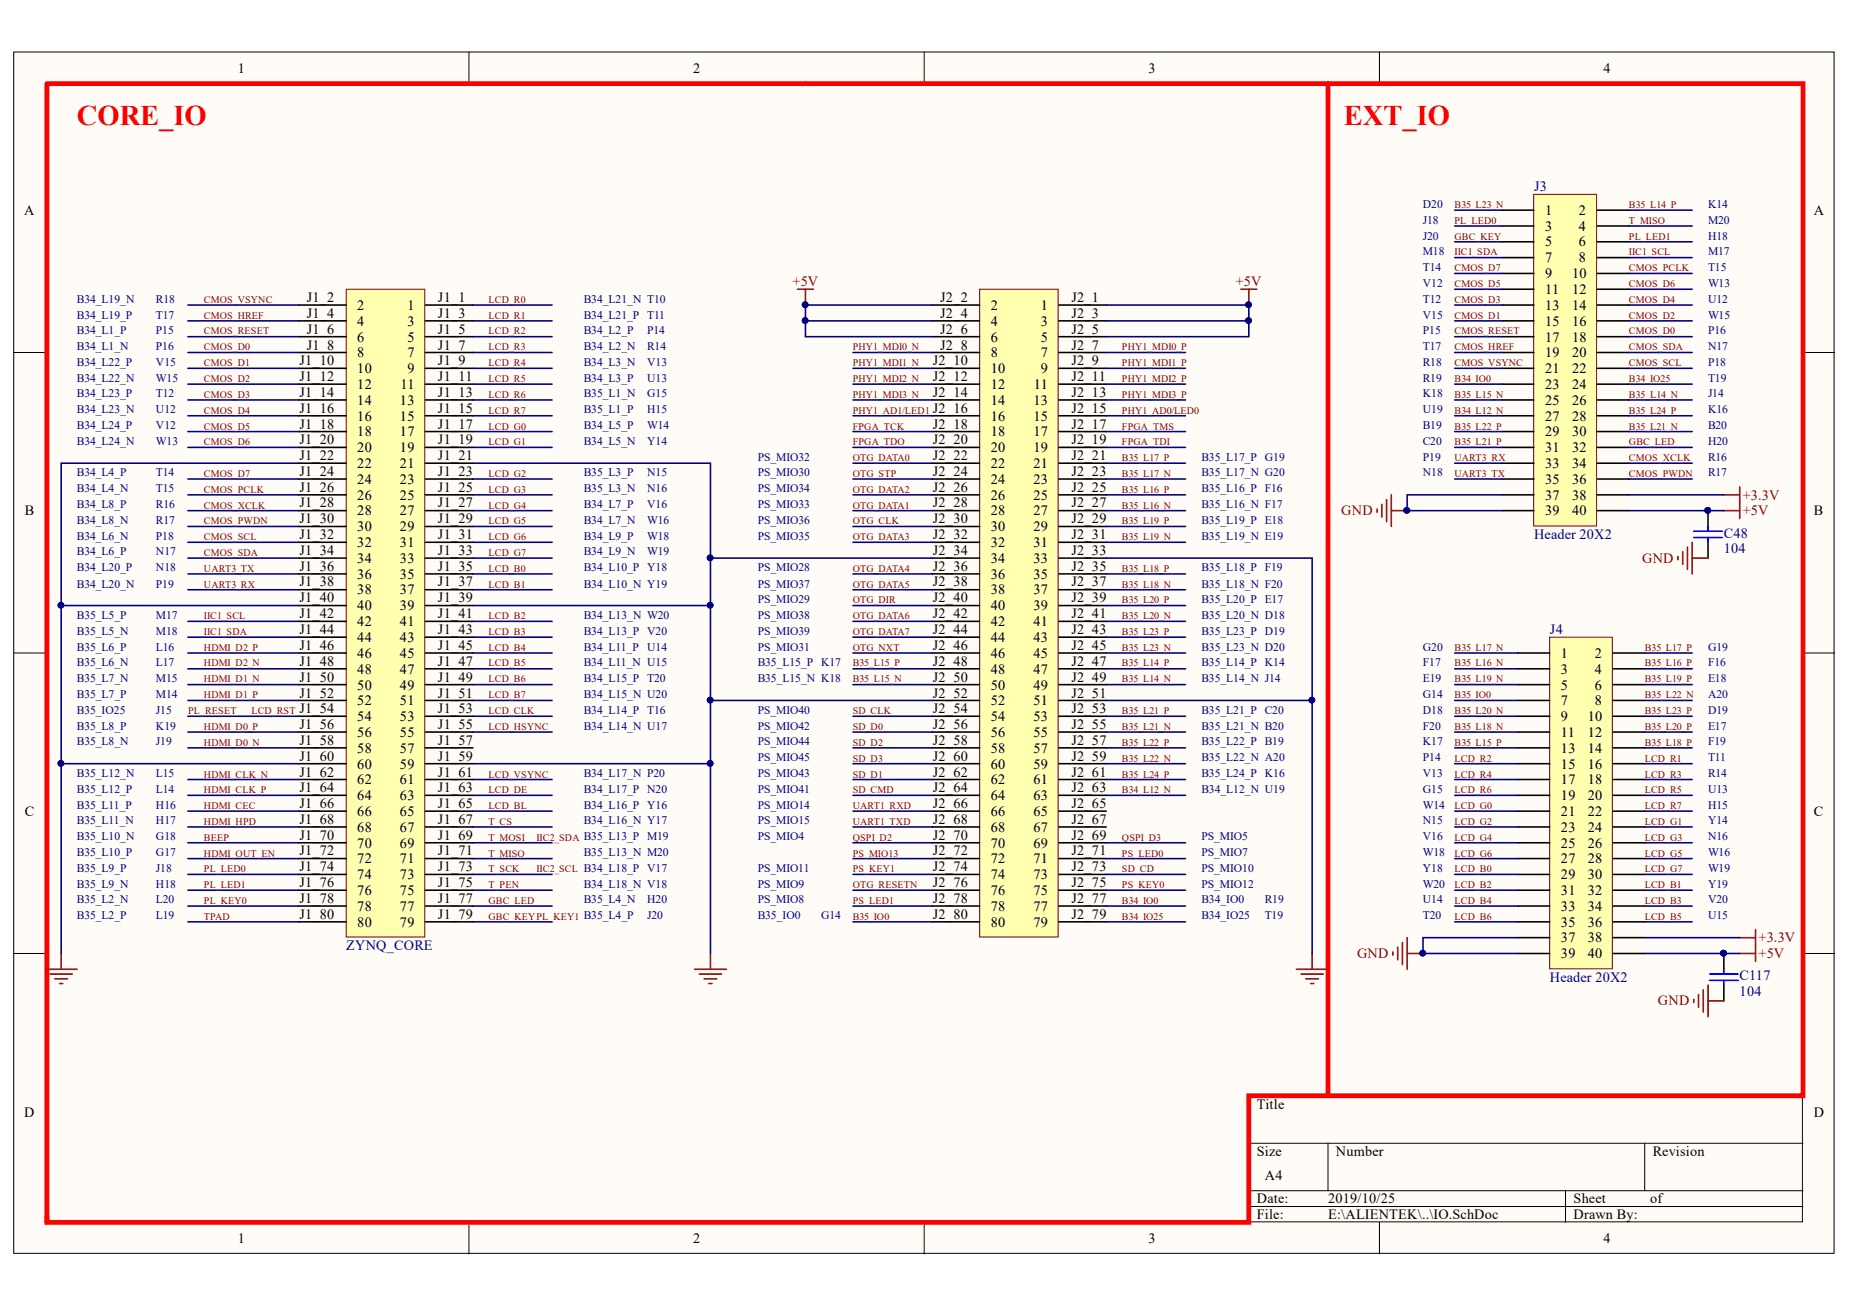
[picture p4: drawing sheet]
<svg xmlns="http://www.w3.org/2000/svg" width="297mm" height="210mm" viewBox="0 0 297 210" stroke-linecap="round" stroke-linejoin="round" font-family="sans-serif">
<defs><g id="words">
<g font-size="4.6" fill="#f00">
<text x="12.3" y="20">CORE_IO</text>
<text x="215.7" y="20">EXT_IO</text>
</g>
<g font-size="2.3">
<text x="38.1" y="11.7">1</text>
<text x="111.2" y="11.7">2</text>
<text x="184.3" y="11.7">3</text>
<text x="257.3" y="11.7">4</text>
<text x="3.9" y="34.5">A</text>
<text x="248" y="34.5">1</text>
<text x="253.4" y="34.5">2</text>
<text x="291.1" y="34.5">A</text>
<text x="248" y="37">3</text>
<text x="248" y="39.5">5</text>
<text x="253.4" y="37">4</text>
<text x="253.4" y="39.5">6</text>
<text x="248" y="42.1">7</text>
<text x="248" y="44.7">9</text>
<text x="248" y="47.2">11</text>
<text x="252.3" y="44.7">10</text>
<text x="252.3" y="47.2">12</text>
<text x="253.4" y="42.1">8</text>
<text x="49.2" y="48.5">J1_2</text>
<text x="49.2" y="51">J1_4</text>
<text x="49.2" y="53.6">J1_6</text>
<text x="57.3" y="49.8">2</text>
<text x="57.3" y="52.3">4</text>
<text x="65.4" y="49.8">1</text>
<text x="65.4" y="52.3">3</text>
<text x="70.3" y="48.5">J1_1</text>
<text x="70.3" y="51">J1_3</text>
<text x="70.3" y="53.6">J1_5</text>
<text x="150.9" y="48.5">J2_2</text>
<text x="150.9" y="51">J2_4</text>
<text x="150.9" y="53.6">J2_6</text>
<text x="159" y="49.8">2</text>
<text x="159" y="52.3">4</text>
<text x="167" y="49.8">1</text>
<text x="167" y="52.3">3</text>
<text x="171.9" y="48.5">J2_1</text>
<text x="171.9" y="51">J2_3</text>
<text x="171.9" y="53.6">J2_5</text>
<text x="248" y="49.8">13</text>
<text x="248" y="52.3">15</text>
<text x="252.3" y="49.8">14</text>
<text x="252.3" y="52.3">16</text>
<text x="48" y="58.6">J1_10</text>
<text x="49.2" y="56.1">J1_8</text>
<text x="57.3" y="54.8">6</text>
<text x="57.3" y="57.4">8</text>
<text x="57.3" y="59.9">10</text>
<text x="65.4" y="54.8">5</text>
<text x="65.4" y="57.4">7</text>
<text x="65.4" y="59.9">9</text>
<text x="70.3" y="56.1">J1_7</text>
<text x="70.3" y="58.6">J1_9</text>
<text x="149.7" y="58.6">J2_10</text>
<text x="150.9" y="56.1">J2_8</text>
<text x="159" y="54.8">6</text>
<text x="159" y="57.4">8</text>
<text x="159" y="59.9">10</text>
<text x="167" y="54.8">5</text>
<text x="167" y="57.4">7</text>
<text x="167" y="59.9">9</text>
<text x="171.9" y="56.1">J2_7</text>
<text x="171.9" y="58.6">J2_9</text>
<text x="248" y="54.8">17</text>
<text x="248" y="57.4">19</text>
<text x="248" y="59.9">21</text>
<text x="252.3" y="54.8">18</text>
<text x="252.3" y="57.4">20</text>
<text x="252.3" y="59.9">22</text>
<text x="48" y="61.2">J1_12</text>
<text x="48" y="63.7">J1_14</text>
<text x="57.3" y="62.4">12</text>
<text x="57.3" y="65">14</text>
<text x="64.2" y="65">13</text>
<text x="64.3" y="62.4">11</text>
<text x="70.3" y="61.2">J1_11</text>
<text x="70.3" y="63.7">J1_13</text>
<text x="149.7" y="61.2">J2_12</text>
<text x="149.7" y="63.7">J2_14</text>
<text x="159" y="62.4">12</text>
<text x="159" y="65">14</text>
<text x="165.8" y="65">13</text>
<text x="165.9" y="62.4">11</text>
<text x="171.9" y="61.2">J2_11</text>
<text x="171.9" y="63.7">J2_13</text>
<text x="248" y="62.4">23</text>
<text x="248" y="65">25</text>
<text x="252.3" y="62.4">24</text>
<text x="252.3" y="65">26</text>
<text x="48" y="66.2">J1_16</text>
<text x="48" y="68.8">J1_18</text>
<text x="48" y="71.3">J1_20</text>
<text x="57.3" y="67.5">16</text>
<text x="57.3" y="70">18</text>
<text x="64.2" y="67.5">15</text>
<text x="64.2" y="70">17</text>
<text x="70.3" y="66.2">J1_15</text>
<text x="70.3" y="68.8">J1_17</text>
<text x="70.3" y="71.3">J1_19</text>
<text x="149.7" y="66.2">J2_16</text>
<text x="149.7" y="68.8">J2_18</text>
<text x="149.7" y="71.3">J2_20</text>
<text x="159" y="67.5">16</text>
<text x="159" y="70">18</text>
<text x="165.8" y="67.5">15</text>
<text x="165.8" y="70">17</text>
<text x="171.9" y="66.2">J2_15</text>
<text x="171.9" y="68.8">J2_17</text>
<text x="171.9" y="71.3">J2_19</text>
<text x="248" y="67.5">27</text>
<text x="248" y="70">29</text>
<text x="252.3" y="67.5">28</text>
<text x="252.3" y="70">30</text>
<text x="48" y="73.8">J1_22</text>
<text x="48" y="76.4">J1_24</text>
<text x="57.3" y="72.6">20</text>
<text x="57.3" y="75.1">22</text>
<text x="57.3" y="77.6">24</text>
<text x="64.2" y="72.6">19</text>
<text x="64.2" y="75.1">21</text>
<text x="64.2" y="77.6">23</text>
<text x="70.3" y="73.8">J1_21</text>
<text x="70.3" y="76.4">J1_23</text>
<text x="149.7" y="73.8">J2_22</text>
<text x="149.7" y="76.4">J2_24</text>
<text x="159" y="72.6">20</text>
<text x="159" y="75.1">22</text>
<text x="159" y="77.6">24</text>
<text x="165.8" y="72.6">19</text>
<text x="165.8" y="75.1">21</text>
<text x="165.8" y="77.6">23</text>
<text x="171.9" y="73.8">J2_21</text>
<text x="171.9" y="76.4">J2_23</text>
<text x="248" y="72.6">31</text>
<text x="248" y="75.1">33</text>
<text x="248" y="77.6">35</text>
<text x="252.3" y="72.6">32</text>
<text x="252.3" y="75.1">34</text>
<text x="252.3" y="77.6">36</text>
<text x="4" y="82.7">B</text>
<text x="48" y="78.9">J1_26</text>
<text x="48" y="81.4">J1_28</text>
<text x="48" y="84">J1_30</text>
<text x="57.3" y="80.2">26</text>
<text x="57.3" y="82.7">28</text>
<text x="64.2" y="80.2">25</text>
<text x="64.2" y="82.7">27</text>
<text x="70.3" y="78.9">J1_25</text>
<text x="70.3" y="81.4">J1_27</text>
<text x="70.3" y="84">J1_29</text>
<text x="149.7" y="78.9">J2_26</text>
<text x="149.7" y="81.4">J2_28</text>
<text x="149.7" y="84">J2_30</text>
<text x="159" y="80.2">26</text>
<text x="159" y="82.7">28</text>
<text x="165.8" y="80.2">25</text>
<text x="165.8" y="82.7">27</text>
<text x="171.9" y="78.9">J2_25</text>
<text x="171.9" y="81.4">J2_27</text>
<text x="171.9" y="84">J2_29</text>
<text x="248" y="80.2">37</text>
<text x="248" y="82.7">39</text>
<text x="252.3" y="80.2">38</text>
<text x="252.3" y="82.7">40</text>
<text x="291.1" y="82.7">B</text>
<text x="48" y="86.5">J1_32</text>
<text x="48" y="89">J1_34</text>
<text x="57.3" y="85.2">30</text>
<text x="57.3" y="87.8">32</text>
<text x="64.2" y="85.2">29</text>
<text x="64.2" y="87.8">31</text>
<text x="70.3" y="86.5">J1_31</text>
<text x="70.3" y="89">J1_33</text>
<text x="149.7" y="86.5">J2_32</text>
<text x="149.7" y="89">J2_34</text>
<text x="159" y="85.2">30</text>
<text x="159" y="87.8">32</text>
<text x="165.8" y="85.2">29</text>
<text x="165.8" y="87.8">31</text>
<text x="171.9" y="86.5">J2_31</text>
<text x="171.9" y="89">J2_33</text>
<text x="48" y="91.6">J1_36</text>
<text x="48" y="94.1">J1_38</text>
<text x="57.3" y="90.3">34</text>
<text x="57.3" y="92.8">36</text>
<text x="57.3" y="95.4">38</text>
<text x="64.2" y="90.3">33</text>
<text x="64.2" y="92.8">35</text>
<text x="64.2" y="95.4">37</text>
<text x="70.3" y="91.6">J1_35</text>
<text x="70.3" y="94.1">J1_37</text>
<text x="149.7" y="91.6">J2_36</text>
<text x="149.7" y="94.1">J2_38</text>
<text x="159" y="90.3">34</text>
<text x="159" y="92.8">36</text>
<text x="159" y="95.4">38</text>
<text x="165.8" y="90.3">33</text>
<text x="165.8" y="92.8">35</text>
<text x="165.8" y="95.4">37</text>
<text x="171.9" y="91.6">J2_35</text>
<text x="171.9" y="94.1">J2_37</text>
<text x="48" y="96.6">J1_40</text>
<text x="48" y="99.2">J1_42</text>
<text x="48" y="101.7">J1_44</text>
<text x="57.3" y="97.9">40</text>
<text x="57.3" y="100.4">42</text>
<text x="64.2" y="97.9">39</text>
<text x="64.2" y="100.4">41</text>
<text x="70.3" y="96.6">J1_39</text>
<text x="70.3" y="99.2">J1_41</text>
<text x="70.3" y="101.7">J1_43</text>
<text x="149.7" y="96.6">J2_40</text>
<text x="149.7" y="99.2">J2_42</text>
<text x="149.7" y="101.7">J2_44</text>
<text x="159" y="97.9">40</text>
<text x="159" y="100.4">42</text>
<text x="165.8" y="97.9">39</text>
<text x="165.8" y="100.4">41</text>
<text x="171.9" y="96.6">J2_39</text>
<text x="171.9" y="99.2">J2_41</text>
<text x="171.9" y="101.7">J2_43</text>
<text x="48" y="104.3">J1_46</text>
<text x="48" y="106.9">J1_48</text>
<text x="57.3" y="103">44</text>
<text x="57.3" y="105.6">46</text>
<text x="64.2" y="103">43</text>
<text x="64.2" y="105.6">45</text>
<text x="70.3" y="104.3">J1_45</text>
<text x="70.3" y="106.9">J1_47</text>
<text x="149.7" y="104.3">J2_46</text>
<text x="149.7" y="106.9">J2_48</text>
<text x="159" y="103">44</text>
<text x="159" y="105.6">46</text>
<text x="165.8" y="103">43</text>
<text x="165.8" y="105.6">45</text>
<text x="171.9" y="104.3">J2_45</text>
<text x="171.9" y="106.9">J2_47</text>
<text x="250.5" y="105.6">1</text>
<text x="255.9" y="105.6">2</text>
<text x="48" y="109.4">J1_50</text>
<text x="48" y="111.9">J1_52</text>
<text x="57.3" y="108.1">48</text>
<text x="57.3" y="110.7">50</text>
<text x="57.3" y="113.2">52</text>
<text x="64.2" y="108.1">47</text>
<text x="64.2" y="110.7">49</text>
<text x="64.2" y="113.2">51</text>
<text x="70.3" y="109.4">J1_49</text>
<text x="70.3" y="111.9">J1_51</text>
<text x="149.7" y="109.4">J2_50</text>
<text x="149.7" y="111.9">J2_52</text>
<text x="159" y="108.1">48</text>
<text x="159" y="110.7">50</text>
<text x="159" y="113.2">52</text>
<text x="165.8" y="108.1">47</text>
<text x="165.8" y="110.7">49</text>
<text x="165.8" y="113.2">51</text>
<text x="171.9" y="109.4">J2_49</text>
<text x="171.9" y="111.9">J2_51</text>
<text x="250.5" y="108.1">3</text>
<text x="250.5" y="110.7">5</text>
<text x="250.5" y="113.2">7</text>
<text x="255.9" y="108.1">4</text>
<text x="255.9" y="110.7">6</text>
<text x="255.9" y="113.2">8</text>
<text x="48" y="114.5">J1_54</text>
<text x="48" y="117">J1_56</text>
<text x="48" y="119.5">J1_58</text>
<text x="57.3" y="115.7">54</text>
<text x="57.3" y="118.3">56</text>
<text x="64.2" y="115.7">53</text>
<text x="64.2" y="118.3">55</text>
<text x="70.3" y="114.5">J1_53</text>
<text x="70.3" y="117">J1_55</text>
<text x="70.3" y="119.5">J1_57</text>
<text x="149.7" y="114.5">J2_54</text>
<text x="149.7" y="117">J2_56</text>
<text x="149.7" y="119.5">J2_58</text>
<text x="159" y="115.7">54</text>
<text x="159" y="118.3">56</text>
<text x="165.8" y="115.7">53</text>
<text x="165.8" y="118.3">55</text>
<text x="171.9" y="114.5">J2_53</text>
<text x="171.9" y="117">J2_55</text>
<text x="171.9" y="119.5">J2_57</text>
<text x="250.5" y="115.7">9</text>
<text x="250.5" y="118.3">11</text>
<text x="254.8" y="115.7">10</text>
<text x="254.8" y="118.3">12</text>
<text x="48" y="122.1">J1_60</text>
<text x="48" y="124.6">J1_62</text>
<text x="57.3" y="120.8">58</text>
<text x="57.3" y="123.3">60</text>
<text x="57.3" y="125.9">62</text>
<text x="64.2" y="120.8">57</text>
<text x="64.2" y="123.3">59</text>
<text x="64.2" y="125.9">61</text>
<text x="70.3" y="122.1">J1_59</text>
<text x="70.3" y="124.6">J1_61</text>
<text x="149.7" y="122.1">J2_60</text>
<text x="149.7" y="124.6">J2_62</text>
<text x="159" y="120.8">58</text>
<text x="159" y="123.3">60</text>
<text x="159" y="125.9">62</text>
<text x="165.8" y="120.8">57</text>
<text x="165.8" y="123.3">59</text>
<text x="165.8" y="125.9">61</text>
<text x="171.9" y="122.1">J2_59</text>
<text x="171.9" y="124.6">J2_61</text>
<text x="250.5" y="120.8">13</text>
<text x="250.5" y="123.3">15</text>
<text x="250.5" y="125.9">17</text>
<text x="254.8" y="120.8">14</text>
<text x="254.8" y="123.3">16</text>
<text x="254.8" y="125.9">18</text>
<text x="4" y="130.9">C</text>
<text x="48" y="127.1">J1_64</text>
<text x="48" y="129.7">J1_66</text>
<text x="57.3" y="128.4">64</text>
<text x="57.3" y="130.9">66</text>
<text x="64.2" y="128.4">63</text>
<text x="64.2" y="130.9">65</text>
<text x="70.3" y="127.1">J1_63</text>
<text x="70.3" y="129.7">J1_65</text>
<text x="149.7" y="127.1">J2_64</text>
<text x="149.7" y="129.7">J2_66</text>
<text x="159" y="128.4">64</text>
<text x="159" y="130.9">66</text>
<text x="165.8" y="128.4">63</text>
<text x="165.8" y="130.9">65</text>
<text x="171.9" y="127.1">J2_63</text>
<text x="171.9" y="129.7">J2_65</text>
<text x="250.5" y="128.4">19</text>
<text x="250.5" y="130.9">21</text>
<text x="254.8" y="128.4">20</text>
<text x="254.8" y="130.9">22</text>
<text x="291.1" y="130.9">C</text>
<text x="48" y="132.2">J1_68</text>
<text x="48" y="134.7">J1_70</text>
<text x="48" y="137.3">J1_72</text>
<text x="57.3" y="133.5">68</text>
<text x="57.3" y="136">70</text>
<text x="64.2" y="133.5">67</text>
<text x="64.2" y="136">69</text>
<text x="70.3" y="132.2">J1_67</text>
<text x="70.3" y="134.7">J1_69</text>
<text x="70.3" y="137.3">J1_71</text>
<text x="149.7" y="132.2">J2_68</text>
<text x="149.7" y="134.7">J2_70</text>
<text x="149.7" y="137.3">J2_72</text>
<text x="159" y="133.5">68</text>
<text x="159" y="136">70</text>
<text x="165.8" y="133.5">67</text>
<text x="165.8" y="136">69</text>
<text x="171.9" y="132.2">J2_67</text>
<text x="171.9" y="134.7">J2_69</text>
<text x="171.9" y="137.3">J2_71</text>
<text x="250.5" y="133.5">23</text>
<text x="250.5" y="136">25</text>
<text x="254.8" y="133.5">24</text>
<text x="254.8" y="136">26</text>
<text x="48" y="139.8">J1_74</text>
<text x="48" y="142.4">J1_76</text>
<text x="57.3" y="138.5">72</text>
<text x="57.3" y="141.1">74</text>
<text x="57.3" y="143.6">76</text>
<text x="64.2" y="138.5">71</text>
<text x="64.2" y="141.1">73</text>
<text x="64.2" y="143.6">75</text>
<text x="70.3" y="139.8">J1_73</text>
<text x="70.3" y="142.4">J1_75</text>
<text x="149.7" y="139.8">J2_74</text>
<text x="149.7" y="142.4">J2_76</text>
<text x="159" y="138.5">72</text>
<text x="159" y="141.1">74</text>
<text x="159" y="143.6">76</text>
<text x="165.8" y="138.5">71</text>
<text x="165.8" y="141.1">73</text>
<text x="165.8" y="143.6">75</text>
<text x="171.9" y="139.8">J2_73</text>
<text x="171.9" y="142.4">J2_75</text>
<text x="250.5" y="138.5">27</text>
<text x="250.5" y="141.1">29</text>
<text x="250.5" y="143.6">31</text>
<text x="254.8" y="138.5">28</text>
<text x="254.8" y="141.1">30</text>
<text x="254.8" y="143.6">32</text>
<text x="48" y="144.9">J1_78</text>
<text x="48" y="147.4">J1_80</text>
<text x="57.3" y="146.2">78</text>
<text x="57.3" y="148.7">80</text>
<text x="64.2" y="146.2">77</text>
<text x="64.2" y="148.7">79</text>
<text x="70.3" y="144.9">J1_77</text>
<text x="70.3" y="147.4">J1_79</text>
<text x="149.7" y="144.9">J2_78</text>
<text x="149.7" y="147.4">J2_80</text>
<text x="159" y="146.2">78</text>
<text x="159" y="148.7">80</text>
<text x="165.8" y="146.2">77</text>
<text x="165.8" y="148.7">79</text>
<text x="171.9" y="144.9">J2_77</text>
<text x="171.9" y="147.4">J2_79</text>
<text x="250.5" y="146.2">33</text>
<text x="250.5" y="148.7">35</text>
<text x="254.8" y="146.2">34</text>
<text x="254.8" y="148.7">36</text>
<text x="250.5" y="151.2">37</text>
<text x="250.5" y="153.8">39</text>
<text x="254.8" y="151.2">38</text>
<text x="254.8" y="153.8">40</text>
<text x="3.9" y="179.2">D</text>
<text x="201.7" y="177.9">Title</text>
<text x="291.1" y="179.2">D</text>
<text x="201.7" y="185.5">Size</text>
<text x="214.4" y="185.5">Number</text>
<text x="265.2" y="185.5">Revision</text>
<text x="203" y="189.3">A4</text>
<text x="201.7" y="193.1">Date:</text>
<text x="201.7" y="195.7">File:</text>
<text x="213.1" y="193.1">2019/10/25</text>
<text x="213.1" y="195.7">E:\ALIENTEK\..\IO.SchDoc</text>
<text x="252.5" y="193.1">Sheet</text>
<text x="252.5" y="195.7">Drawn By:</text>
<text x="264.8" y="193.1">of</text>
<text x="38.1" y="199.5">1</text>
<text x="111.2" y="199.5">2</text>
<text x="184.3" y="199.5">3</text>
<text x="257.3" y="199.5">4</text>
</g>
<g font-size="2.3" fill="#000080">
<text x="246.2" y="30.7">J3</text>
<text x="246.2" y="86.5">Header 20X2</text>
<text x="276.6" y="86.3">C48</text>
<text x="276.6" y="88.8">104</text>
<text x="248.7" y="101.7">J4</text>
<text x="55.6" y="152.5">ZYNQ_CORE</text>
<text x="248.7" y="157.6">Header 20X2</text>
<text x="279.2" y="157.3">C117</text>
<text x="279.2" y="159.8">104</text>
</g>
<g font-size="2.3" fill="#800000">
<text x="127.2" y="46">+5V</text>
<text x="198.3" y="46">+5V</text>
<text x="215.2" y="82.7">GND</text>
<text x="279.7" y="82.7">+5V</text>
<text x="279.7" y="80.2">+3.3V</text>
<text x="263.5" y="90.3">GND</text>
<text x="217.8" y="153.8">GND</text>
<text x="282.2" y="153.8">+5V</text>
<text x="282.2" y="151.2">+3.3V</text>
<text x="266.1" y="161.4">GND</text>
</g>
<g font-size="1.9" fill="#000080">
<text x="228.3" y="35.9">J18</text>
<text x="228.3" y="33.4">D20</text>
<text x="274.1" y="35.9">M20</text>
<text x="274.1" y="33.4">K14</text>
<text x="228.3" y="41">M18</text>
<text x="228.3" y="38.4">J20</text>
<text x="274.1" y="41">M17</text>
<text x="274.1" y="38.4">H18</text>
<text x="228.3" y="46">V12</text>
<text x="228.3" y="43.5">T14</text>
<text x="274.1" y="46">W13</text>
<text x="274.1" y="43.5">T15</text>
<text x="12.3" y="48.6">B34_L19_N</text>
<text x="12.3" y="51.1">B34_L19_P</text>
<text x="12.3" y="53.6">B34_L1_P</text>
<text x="25" y="48.6">R18</text>
<text x="25" y="51.1">T17</text>
<text x="25" y="53.6">P15</text>
<text x="93.7" y="48.6">B34_L21_N T10</text>
<text x="93.7" y="51.1">B34_L21_P T11</text>
<text x="93.7" y="53.6">B34_L2_P</text>
<text x="103.9" y="53.6">P14</text>
<text x="228.3" y="53.6">P15</text>
<text x="228.3" y="51.1">V15</text>
<text x="228.3" y="48.6">T12</text>
<text x="274.1" y="53.6">P16</text>
<text x="274.1" y="51.1">W15</text>
<text x="274.1" y="48.6">U12</text>
<text x="12.3" y="56.2">B34_L1_N</text>
<text x="12.3" y="58.7">B34_L22_P</text>
<text x="25" y="56.2">P16</text>
<text x="25" y="58.7">V15</text>
<text x="93.7" y="56.2">B34_L2_N</text>
<text x="93.7" y="58.7">B34_L3_N</text>
<text x="103.9" y="56.2">R14</text>
<text x="103.9" y="58.7">V13</text>
<text x="228.3" y="58.7">R18</text>
<text x="228.3" y="56.2">T17</text>
<text x="274.1" y="58.7">P18</text>
<text x="274.1" y="56.2">N17</text>
<text x="12.3" y="61.3">B34_L22_N</text>
<text x="12.3" y="63.8">B34_L23_P</text>
<text x="25" y="61.3">W15</text>
<text x="25" y="63.8">T12</text>
<text x="93.7" y="61.3">B34_L3_P</text>
<text x="93.7" y="63.8">B35_L1_N</text>
<text x="103.9" y="61.3">U13</text>
<text x="103.9" y="63.8">G15</text>
<text x="228.3" y="61.3">R19</text>
<text x="228.3" y="63.8">K18</text>
<text x="274.1" y="61.3">T19</text>
<text x="274.1" y="63.8">J14</text>
<text x="12.3" y="66.3">B34_L23_N</text>
<text x="12.3" y="71.4">B34_L24_N</text>
<text x="12.3" y="68.9">B34_L24_P</text>
<text x="25" y="66.3">U12</text>
<text x="25" y="71.4">W13</text>
<text x="25" y="68.9">V12</text>
<text x="93.7" y="66.3">B35_L1_P</text>
<text x="93.7" y="71.4">B34_L5_N</text>
<text x="93.7" y="68.9">B34_L5_P</text>
<text x="103.9" y="66.3">H15</text>
<text x="103.9" y="68.9">W14</text>
<text x="103.9" y="71.4">Y14</text>
<text x="228.3" y="71.4">C20</text>
<text x="228.3" y="68.9">B19</text>
<text x="228.3" y="66.3">U19</text>
<text x="274.1" y="68.9">B20</text>
<text x="274.1" y="66.3">K16</text>
<text x="274.1" y="71.4">H20</text>
<text x="12.3" y="76.5">B34_L4_P</text>
<text x="25" y="76.5">T14</text>
<text x="93.7" y="76.5">B35_L3_P</text>
<text x="103.9" y="76.5">N15</text>
<text x="121.6" y="76.5">PS_MIO30</text>
<text x="121.6" y="73.9">PS_MIO32</text>
<text x="192.8" y="73.9">B35_L17_P G19</text>
<text x="192.8" y="76.5">B35_L17_N G20</text>
<text x="228.3" y="73.9">P19</text>
<text x="228.3" y="76.5">N18</text>
<text x="274.1" y="73.9">R16</text>
<text x="274.1" y="76.5">R17</text>
<text x="12.3" y="79">B34_L4_N</text>
<text x="12.3" y="81.5">B34_L8_P</text>
<text x="25" y="79">T15</text>
<text x="25" y="81.5">R16</text>
<text x="93.7" y="79">B35_L3_N</text>
<text x="93.7" y="81.5">B34_L7_P</text>
<text x="103.9" y="79">N16</text>
<text x="103.9" y="81.5">V16</text>
<text x="121.6" y="81.5">PS_MIO33</text>
<text x="121.6" y="79">PS_MIO34</text>
<text x="192.8" y="81.5">B35_L16_N F17</text>
<text x="192.8" y="79">B35_L16_P F16</text>
<text x="12.3" y="84.1">B34_L8_N</text>
<text x="12.3" y="86.6">B34_L6_N</text>
<text x="12.3" y="89.1">B34_L6_P</text>
<text x="25" y="84.1">R17</text>
<text x="25" y="86.6">P18</text>
<text x="25" y="89.1">N17</text>
<text x="93.7" y="84.1">B34_L7_N</text>
<text x="93.7" y="89.1">B34_L9_N</text>
<text x="93.7" y="86.6">B34_L9_P</text>
<text x="103.9" y="84.1">W16</text>
<text x="103.9" y="86.6">W18</text>
<text x="103.9" y="89.1">W19</text>
<text x="121.6" y="86.6">PS_MIO35</text>
<text x="121.6" y="84.1">PS_MIO36</text>
<text x="192.8" y="84.1">B35_L19_P E18</text>
<text x="192.8" y="86.6">B35_L19_N E19</text>
<text x="12.3" y="94.3">B34_L20_N</text>
<text x="12.3" y="91.7">B34_L20_P</text>
<text x="25" y="91.7">N18</text>
<text x="25" y="94.3">P19</text>
<text x="93.7" y="94.3">B34_L10_N Y19</text>
<text x="93.7" y="91.7">B34_L10_P Y18</text>
<text x="121.6" y="91.7">PS_MIO28</text>
<text x="121.6" y="94.3">PS_MIO37</text>
<text x="192.8" y="91.7">B35_L18_P F19</text>
<text x="192.8" y="94.3">B35_L18_N F20</text>
<text x="12.3" y="101.9">B35_L5_N</text>
<text x="12.3" y="99.4">B35_L5_P</text>
<text x="25" y="99.4">M17</text>
<text x="25" y="101.9">M18</text>
<text x="93.7" y="99.4">B34_L13_N W20</text>
<text x="93.7" y="101.9">B34_L13_P V20</text>
<text x="121.6" y="96.8">PS_MIO29</text>
<text x="121.6" y="99.4">PS_MIO38</text>
<text x="121.6" y="101.9">PS_MIO39</text>
<text x="192.8" y="96.8">B35_L20_P E17</text>
<text x="192.8" y="99.4">B35_L20_N D18</text>
<text x="192.8" y="101.9">B35_L23_P D19</text>
<text x="12.3" y="107">B35_L6_N</text>
<text x="12.3" y="104.4">B35_L6_P</text>
<text x="25" y="104.4">L16</text>
<text x="25" y="107">L17</text>
<text x="93.7" y="107">B34_L11_N U15</text>
<text x="93.7" y="104.4">B34_L11_P</text>
<text x="103.9" y="104.4">U14</text>
<text x="121.6" y="107">B35_L15_P K17</text>
<text x="121.6" y="104.4">PS_MIO31</text>
<text x="192.8" y="104.4">B35_L23_N D20</text>
<text x="192.8" y="107">B35_L14_P K14</text>
<text x="228.3" y="104.4">G20</text>
<text x="228.3" y="107">F17</text>
<text x="274.1" y="107">F16</text>
<text x="274.1" y="104.4">G19</text>
<text x="12.3" y="109.5">B35_L7_N</text>
<text x="12.3" y="112">B35_L7_P</text>
<text x="25" y="109.5">M15</text>
<text x="25" y="112">M14</text>
<text x="93.7" y="112">B34_L15_N U20</text>
<text x="93.7" y="109.5">B34_L15_P T20</text>
<text x="121.6" y="109.5">B35_L15_N K18</text>
<text x="192.8" y="109.5">B35_L14_N J14</text>
<text x="228.3" y="109.5">E19</text>
<text x="228.3" y="112">G14</text>
<text x="274.1" y="109.5">E18</text>
<text x="274.1" y="112">A20</text>
<text x="12.3" y="114.6">B35_IO25</text>
<text x="12.3" y="119.6">B35_L8_N</text>
<text x="12.3" y="117.1">B35_L8_P</text>
<text x="25" y="114.6">J15</text>
<text x="25" y="117.1">K19</text>
<text x="25" y="119.6">J19</text>
<text x="93.7" y="117.1">B34_L14_N U17</text>
<text x="93.7" y="114.6">B34_L14_P T16</text>
<text x="121.6" y="114.6">PS_MIO40</text>
<text x="121.6" y="117.1">PS_MIO42</text>
<text x="121.6" y="119.6">PS_MIO44</text>
<text x="192.8" y="114.6">B35_L21_P C20</text>
<text x="192.8" y="117.1">B35_L21_N B20</text>
<text x="192.8" y="119.6">B35_L22_P B19</text>
<text x="228.3" y="117.1">F20</text>
<text x="228.3" y="114.6">D18</text>
<text x="228.3" y="119.6">K17</text>
<text x="274.1" y="119.6">F19</text>
<text x="274.1" y="117.1">E17</text>
<text x="274.1" y="114.6">D19</text>
<text x="12.3" y="124.7">B35_L12_N</text>
<text x="25" y="124.7">L15</text>
<text x="93.7" y="124.7">B34_L17_N P20</text>
<text x="121.6" y="124.7">PS_MIO43</text>
<text x="121.6" y="122.2">PS_MIO45</text>
<text x="192.8" y="122.2">B35_L22_N A20</text>
<text x="192.8" y="124.7">B35_L24_P K16</text>
<text x="228.3" y="122.2">P14</text>
<text x="228.3" y="124.7">V13</text>
<text x="274.1" y="122.2">T11</text>
<text x="274.1" y="124.7">R14</text>
<text x="12.3" y="127.2">B35_L12_P</text>
<text x="12.3" y="129.8">B35_L11_P</text>
<text x="25" y="127.2">L14</text>
<text x="25" y="129.8">H16</text>
<text x="93.7" y="127.2">B34_L17_P N20</text>
<text x="93.7" y="129.8">B34_L16_P Y16</text>
<text x="121.6" y="129.8">PS_MIO14</text>
<text x="121.6" y="127.2">PS_MIO41</text>
<text x="192.8" y="127.2">B34_L12_N U19</text>
<text x="228.3" y="127.2">G15</text>
<text x="228.3" y="129.8">W14</text>
<text x="274.1" y="127.2">U13</text>
<text x="274.1" y="129.8">H15</text>
<text x="12.3" y="132.3">B35_L11_N</text>
<text x="12.3" y="134.8">B35_L10_N</text>
<text x="12.3" y="137.4">B35_L10_P</text>
<text x="25" y="132.3">H17</text>
<text x="25" y="134.8">G18</text>
<text x="25" y="137.4">G17</text>
<text x="93.7" y="132.3">B34_L16_N Y17</text>
<text x="93.7" y="137.4">B35_L13_N M20</text>
<text x="93.7" y="134.8">B35_L13_P M19</text>
<text x="121.6" y="132.3">PS_MIO15</text>
<text x="121.6" y="134.8">PS_MIO4</text>
<text x="192.8" y="137.4">PS_MIO7</text>
<text x="192.8" y="134.8">PS_MIO5</text>
<text x="228.3" y="132.3">N15</text>
<text x="228.3" y="134.8">V16</text>
<text x="228.3" y="137.4">W18</text>
<text x="274.1" y="132.3">Y14</text>
<text x="274.1" y="134.8">N16</text>
<text x="274.1" y="137.4">W16</text>
<text x="12.3" y="142.4">B35_L9_N</text>
<text x="12.3" y="139.9">B35_L9_P</text>
<text x="25" y="139.9">J18</text>
<text x="25" y="142.4">H18</text>
<text x="93.7" y="142.4">B34_L18_N V18</text>
<text x="93.7" y="139.9">B34_L18_P V17</text>
<text x="121.6" y="139.9">PS_MIO11</text>
<text x="121.6" y="142.4">PS_MIO9</text>
<text x="192.8" y="139.9">PS_MIO10</text>
<text x="192.8" y="142.4">PS_MIO12</text>
<text x="228.3" y="139.9">Y18</text>
<text x="228.3" y="142.4">W20</text>
<text x="274.1" y="139.9">W19</text>
<text x="274.1" y="142.4">Y19</text>
<text x="12.3" y="145">B35_L2_N</text>
<text x="12.3" y="147.5">B35_L2_P</text>
<text x="25" y="145">L20</text>
<text x="25" y="147.5">L19</text>
<text x="93.7" y="147.5">B35_L4_P</text>
<text x="93.7" y="145">B35_L4_N</text>
<text x="103.9" y="145">H20</text>
<text x="103.9" y="147.5">J20</text>
<text x="121.6" y="147.5">B35_IO0</text>
<text x="121.6" y="145">PS_MIO8</text>
<text x="131.8" y="147.5">G14</text>
<text x="192.8" y="145">B34_IO0</text>
<text x="192.8" y="147.5">B34_IO25</text>
<text x="203" y="145">R19</text>
<text x="203" y="147.5">T19</text>
<text x="228.3" y="145">U14</text>
<text x="228.3" y="147.5">T20</text>
<text x="274.1" y="145">V20</text>
<text x="274.1" y="147.5">U15</text>
</g>
<g font-size="1.6" fill="#800000">
<text x="233.4" y="35.9">PL_LED0</text>
<text x="233.4" y="33.4">B35_L23_N</text>
<text x="261.4" y="35.9">T_MISO</text>
<text x="261.4" y="33.4">B35_L14_P</text>
<text x="233.4" y="38.4">GBC_KEY</text>
<text x="233.4" y="41">IIC1_SDA</text>
<text x="261.4" y="38.4">PL_LED1</text>
<text x="261.4" y="41">IIC1_SCL</text>
<text x="233.4" y="43.5">CMOS_D7</text>
<text x="233.4" y="46">CMOS_D5</text>
<text x="261.4" y="43.5">CMOS_PCLK</text>
<text x="261.4" y="46">CMOS_D6</text>
<text x="32.7" y="48.6">CMOS_VSYNC</text>
<text x="32.7" y="51.1">CMOS_HREF</text>
<text x="32.7" y="53.6">CMOS_RESET</text>
<text x="78.4" y="48.6">LCD_R0</text>
<text x="78.4" y="51.1">LCD_R1</text>
<text x="78.4" y="53.6">LCD_R2</text>
<text x="233.4" y="48.6">CMOS_D3</text>
<text x="233.4" y="51.1">CMOS_D1</text>
<text x="233.4" y="53.6">CMOS_RESET</text>
<text x="261.4" y="48.6">CMOS_D4</text>
<text x="261.4" y="51.1">CMOS_D2</text>
<text x="261.4" y="53.6">CMOS_D0</text>
<text x="32.7" y="56.2">CMOS_D0</text>
<text x="32.7" y="58.8">CMOS_D1</text>
<text x="78.4" y="56.2">LCD_R3</text>
<text x="78.4" y="58.8">LCD_R4</text>
<text x="136.8" y="58.8">PHY1_MDI1_N</text>
<text x="136.8" y="56.2">PHY1_MDI0_N</text>
<text x="180.1" y="58.8">PHY1_MDI1_P</text>
<text x="180.1" y="56.2">PHY1_MDI0_P</text>
<text x="233.4" y="56.2">CMOS_HREF</text>
<text x="233.4" y="58.8">CMOS_VSYNC</text>
<text x="261.4" y="56.2">CMOS_SDA</text>
<text x="261.4" y="58.8">CMOS_SCL</text>
<text x="32.7" y="61.3">CMOS_D2</text>
<text x="32.7" y="63.9">CMOS_D3</text>
<text x="78.4" y="61.3">LCD_R5</text>
<text x="78.4" y="63.9">LCD_R6</text>
<text x="136.8" y="63.9">PHY1_MDI3_N</text>
<text x="136.8" y="61.3">PHY1_MDI2_N</text>
<text x="180.1" y="63.9">PHY1_MDI3_P</text>
<text x="180.1" y="61.3">PHY1_MDI2_P</text>
<text x="233.4" y="61.3">B34_IO0</text>
<text x="233.4" y="63.9">B35_L15_N</text>
<text x="261.4" y="61.3">B34_IO25</text>
<text x="261.4" y="63.9">B35_L14_N</text>
<text x="32.7" y="66.4">CMOS_D4</text>
<text x="32.7" y="68.9">CMOS_D5</text>
<text x="32.7" y="71.5">CMOS_D6</text>
<text x="78.4" y="68.9">LCD_G0</text>
<text x="78.4" y="71.5">LCD_G1</text>
<text x="78.4" y="66.4">LCD_R7</text>
<text x="136.8" y="71.5">FPGA_TDO</text>
<text x="136.8" y="68.9">FPGA_TCK</text>
<text x="136.8" y="66.4">PHY1_AD1/LED1</text>
<text x="180.1" y="71.5">FPGA_TDI</text>
<text x="180.1" y="68.9">FPGA_TMS</text>
<text x="180.1" y="66.4">PHY1_AD0/LED0</text>
<text x="233.4" y="71.5">B35_L21_P</text>
<text x="233.4" y="68.9">B35_L22_P</text>
<text x="233.4" y="66.4">B34_L12_N</text>
<text x="261.4" y="71.5">GBC_LED</text>
<text x="261.4" y="68.9">B35_L21_N</text>
<text x="261.4" y="66.4">B35_L24_P</text>
<text x="32.7" y="76.5">CMOS_D7</text>
<text x="78.4" y="76.5">LCD_G2</text>
<text x="136.8" y="74">OTG_DATA0</text>
<text x="136.8" y="76.5">OTG_STP</text>
<text x="180.1" y="74">B35_L17_P</text>
<text x="180.1" y="76.5">B35_L17_N</text>
<text x="233.4" y="74">UART3_RX</text>
<text x="233.4" y="76.5">UART3_TX</text>
<text x="261.4" y="74">CMOS_XCLK</text>
<text x="261.4" y="76.5">CMOS_PWDN</text>
<text x="32.7" y="79.1">CMOS_PCLK</text>
<text x="32.7" y="81.6">CMOS_XCLK</text>
<text x="78.4" y="79.1">LCD_G3</text>
<text x="78.4" y="81.6">LCD_G4</text>
<text x="136.8" y="79.1">OTG_DATA2</text>
<text x="136.8" y="81.6">OTG_DATA1</text>
<text x="180.1" y="79.1">B35_L16_P</text>
<text x="180.1" y="81.6">B35_L16_N</text>
<text x="32.7" y="84.1">CMOS_PWDN</text>
<text x="32.7" y="86.7">CMOS_SCL</text>
<text x="32.7" y="89.2">CMOS_SDA</text>
<text x="78.4" y="84.1">LCD_G5</text>
<text x="78.4" y="86.7">LCD_G6</text>
<text x="78.4" y="89.2">LCD_G7</text>
<text x="136.8" y="84.1">OTG_CLK</text>
<text x="136.8" y="86.7">OTG_DATA3</text>
<text x="180.1" y="84.1">B35_L19_P</text>
<text x="180.1" y="86.7">B35_L19_N</text>
<text x="32.7" y="91.7">UART3_TX</text>
<text x="32.7" y="94.3">UART3_RX</text>
<text x="78.4" y="91.7">LCD_B0</text>
<text x="78.4" y="94.3">LCD_B1</text>
<text x="136.8" y="91.7">OTG_DATA4</text>
<text x="136.8" y="94.3">OTG_DATA5</text>
<text x="180.1" y="91.7">B35_L18_P</text>
<text x="180.1" y="94.3">B35_L18_N</text>
<text x="32.7" y="99.4">IIC1_SCL</text>
<text x="32.7" y="101.9">IIC1_SDA</text>
<text x="78.4" y="101.9">LCD_B3</text>
<text x="78.4" y="99.4">LCD_B2</text>
<text x="136.8" y="101.9">OTG_DATA7</text>
<text x="136.8" y="96.8">OTG_DIR</text>
<text x="136.8" y="99.4">OTG_DATA6</text>
<text x="180.1" y="101.9">B35_L23_P</text>
<text x="180.1" y="96.8">B35_L20_P</text>
<text x="180.1" y="99.4">B35_L20_N</text>
<text x="32.7" y="104.4">HDMI_D2_P</text>
<text x="32.7" y="107">HDMI_D2_N</text>
<text x="78.4" y="104.4">LCD_B4</text>
<text x="78.4" y="107">LCD_B5</text>
<text x="136.8" y="104.4">OTG_NXT</text>
<text x="136.8" y="107">B35_L15_P</text>
<text x="180.1" y="107">B35_L14_P</text>
<text x="180.1" y="104.4">B35_L23_N</text>
<text x="233.4" y="104.4">B35_L17_N</text>
<text x="233.4" y="107">B35_L16_N</text>
<text x="263.9" y="107">B35_L16_P</text>
<text x="263.9" y="104.4">B35_L17_P</text>
<text x="32.7" y="112">HDMI_D1_P</text>
<text x="32.7" y="109.5">HDMI_D1_N</text>
<text x="78.4" y="109.5">LCD_B6</text>
<text x="78.4" y="112">LCD_B7</text>
<text x="136.8" y="109.5">B35_L15_N</text>
<text x="180.1" y="109.5">B35_L14_N</text>
<text x="233.4" y="109.5">B35_L19_N</text>
<text x="233.4" y="112">B35_IO0</text>
<text x="263.9" y="109.5">B35_L19_P</text>
<text x="263.9" y="112">B35_L22_N</text>
<text x="30.2" y="114.6">PL_RESET</text>
<text x="32.7" y="117.1">HDMI_D0_P</text>
<text x="32.7" y="119.7">HDMI_D0_N</text>
<text x="40.3" y="114.6">LCD_RST</text>
<text x="78.4" y="114.6">LCD_CLK</text>
<text x="78.4" y="117.1">LCD_HSYNC</text>
<text x="136.8" y="114.6">SD_CLK</text>
<text x="136.8" y="117.1">SD_D0</text>
<text x="136.8" y="119.7">SD_D2</text>
<text x="180.1" y="114.6">B35_L21_P</text>
<text x="180.1" y="117.1">B35_L21_N</text>
<text x="180.1" y="119.7">B35_L22_P</text>
<text x="233.4" y="117.1">B35_L18_N</text>
<text x="233.4" y="114.6">B35_L20_N</text>
<text x="233.4" y="119.7">B35_L15_P</text>
<text x="263.9" y="114.6">B35_L23_P</text>
<text x="263.9" y="119.7">B35_L18_P</text>
<text x="263.9" y="117.1">B35_L20_P</text>
<text x="32.7" y="124.8">HDMI_CLK_N</text>
<text x="78.4" y="124.8">LCD_VSYNC</text>
<text x="136.8" y="122.2">SD_D3</text>
<text x="136.8" y="124.8">SD_D1</text>
<text x="180.1" y="122.2">B35_L22_N</text>
<text x="180.1" y="124.8">B35_L24_P</text>
<text x="233.4" y="122.2">LCD_R2</text>
<text x="233.4" y="124.8">LCD_R4</text>
<text x="263.9" y="122.2">LCD_R1</text>
<text x="263.9" y="124.8">LCD_R3</text>
<text x="32.7" y="129.8">HDMI_CEC</text>
<text x="32.7" y="127.3">HDMI_CLK_P</text>
<text x="78.4" y="127.3">LCD_DE</text>
<text x="78.4" y="129.8">LCD_BL</text>
<text x="136.8" y="129.8">UART1_RXD</text>
<text x="136.8" y="127.3">SD_CMD</text>
<text x="180.1" y="127.3">B34_L12_N</text>
<text x="233.4" y="129.8">LCD_G0</text>
<text x="233.4" y="127.3">LCD_R6</text>
<text x="263.9" y="127.3">LCD_R5</text>
<text x="263.9" y="129.8">LCD_R7</text>
<text x="32.7" y="134.9">BEEP</text>
<text x="32.7" y="132.4">HDMI_HPD</text>
<text x="32.7" y="137.5">HDMI_OUT_EN</text>
<text x="78.4" y="132.4">T_CS</text>
<text x="78.4" y="134.9">T_MOSI</text>
<text x="78.4" y="137.5">T_MISO</text>
<text x="86.1" y="134.9">IIC2_SDA</text>
<text x="136.8" y="137.5">PS_MIO13</text>
<text x="136.8" y="132.4">UART1_TXD</text>
<text x="136.8" y="134.9">QSPI_D2</text>
<text x="180.1" y="134.9">QSPI_D3</text>
<text x="180.1" y="137.5">PS_LED0</text>
<text x="233.4" y="132.4">LCD_G2</text>
<text x="233.4" y="134.9">LCD_G4</text>
<text x="233.4" y="137.5">LCD_G6</text>
<text x="263.9" y="132.4">LCD_G1</text>
<text x="263.9" y="134.9">LCD_G3</text>
<text x="263.9" y="137.5">LCD_G5</text>
<text x="32.7" y="140">PL_LED0</text>
<text x="32.7" y="142.5">PL_LED1</text>
<text x="78.4" y="140">T_SCK</text>
<text x="78.4" y="142.5">T_PEN</text>
<text x="86.1" y="140">IIC2_SCL</text>
<text x="136.8" y="140">PS_KEY1</text>
<text x="136.8" y="142.5">OTG_RESETN</text>
<text x="180.1" y="140">SD_CD</text>
<text x="180.1" y="142.5">PS_KEY0</text>
<text x="233.4" y="140">LCD_B0</text>
<text x="233.4" y="142.5">LCD_B2</text>
<text x="263.9" y="142.5">LCD_B1</text>
<text x="263.9" y="140">LCD_G7</text>
<text x="32.7" y="147.6">TPAD</text>
<text x="32.7" y="145.1">PL_KEY0</text>
<text x="78.4" y="147.6">GBC_KEYPL_KEY1</text>
<text x="78.4" y="145.1">GBC_LED</text>
<text x="136.8" y="147.6">B35_IO0</text>
<text x="136.8" y="145.1">PS_LED1</text>
<text x="180.1" y="147.6">B34_IO25</text>
<text x="180.1" y="145.1">B34_IO0</text>
<text x="233.4" y="145.1">LCD_B4</text>
<text x="233.4" y="147.6">LCD_B6</text>
<text x="263.9" y="145.1">LCD_B3</text>
<text x="263.9" y="147.6">LCD_B5</text>
</g>
</g></defs>
<g fill="#fffcf8" stroke="#000" stroke-width=".16">
<path d="M2.2 8.3h292.1v192.8h-292.1z"/>
<path d="M7.3 13.4h281.9v182.7h-281.9z"/>
</g>
<g fill="none" stroke="#000" stroke-width=".16">
<path d="M75.3 8.3v5.1M148.3 8.3v5.1M221.4 8.3v5.1M2.2 56.6h5.1M289.3 56.6h5.1M2.2 104.8h5.1M289.3 104.8h5.1M2.2 153h5.1M289.3 153h5.1M289.3 175.9h-88.9v20.3M75.3 196.2v5M148.3 196.2v5"/>
<path d="M200.4 183.5h88.9M200.4 191.1h88.9M200.4 193.6h88.9M213.1 183.5v7.6M221.4 196.2v5M251.2 191.1v5.1M263.9 183.5v7.6"/>
</g>
<path d="M223.3 79.4v5.1M221 81.7v.5M221.7 80.9v2.1M222.5 80.2v3.5M223.3 81.9h2.5" fill="none" stroke="#800000" stroke-width=".25"/>
<circle cx="225.8" cy="81.9" r=".46" fill="#000080" stroke="#000080" stroke-width=".16"/>
<path d="M246.1 31.2h10.1v53.2h-10.1z" fill="#ffffb0" stroke="#800000" stroke-width=".16"/>
<g fill="none" stroke="#000" stroke-width=".25">
<path d="M241.1 33.7h5M241.1 36.3h5M241.1 38.8h5M256.3 33.7h5.1M256.3 36.3h5.1M256.3 38.8h5.1M241.1 41.3h5M241.1 43.9h5M241.1 46.4h5M241.1 49h5M241.1 51.5h5M241.1 54h5"/>
<path d="M241.1 56.6h5M241.1 59.1h5M256.3 41.3h5.1M256.3 43.9h5.1M256.3 46.4h5.1M256.3 49h5.1M256.3 51.5h5.1M256.3 54h5.1M256.3 56.6h5.1M256.3 59.1h5.1M241.1 61.6h5M241.1 64.2h5"/>
<path d="M241.1 66.7h5M241.1 69.3h5M241.1 71.8h5M241.1 74.3h5M241.1 76.9h5M241.1 79.4h5M256.3 61.6h5.1M256.3 64.2h5.1M256.3 66.7h5.1M256.3 69.3h5.1M256.3 71.8h5.1M256.3 74.3h5.1"/>
<path d="M256.3 76.9h5.1M256.3 79.4h5.1M241.1 81.9h5M256.3 81.9h5.1M274.1 81.9v2.6M274.1 87v2.6"/>
</g>
<path d="M276.6 79.4h2.6M279.2 78.1v5.1M269.3 89.3v.5M270 88.5v2.1M270.8 87.8v3.5M271.6 87v5.1M271.6 89.6h2.5M276.6 81.9h2.6" fill="none" stroke="#800000" stroke-width=".25"/>
<circle cx="274" cy="81.9" r=".46" fill="#000080" stroke="#000080" stroke-width=".16"/>
<path d="M271.8 86.3h4.6M271.8 85.2h4.6M274.1 84.5v.7M274.1 86.3v.7" fill="none" stroke="#00f" stroke-width=".25"/>
<g fill="none" stroke="#000080" stroke-width=".25">
<path d="M233.4 36.3h7.7M233.4 38.8h7.7M261.4 36.3h10.2M261.4 38.8h10.2M261.4 33.7h10.2M233.4 41.3h7.7M233.4 43.9h7.7M233.4 46.4h7.7M233.4 49h7.7M233.4 51.5h7.7M233.4 54h7.7M233.4 56.6h7.7"/>
<path d="M233.4 59.1h7.7M261.4 41.3h10.2M261.4 43.9h10.2M261.4 46.4h10.2M261.4 49h10.2M261.4 51.5h10.2M261.4 54h10.2M261.4 56.6h10.2M261.4 59.1h10.2M233.4 61.6h7.7M233.4 64.2h7.7M233.4 66.7h7.7"/>
<path d="M233.4 69.3h7.7M233.4 71.8h7.7M233.4 74.3h7.7M233.4 76.9h7.7M261.4 61.6h10.2M261.4 64.2h10.2M261.4 66.7h10.2M261.4 69.3h10.2M261.4 71.8h10.2M261.4 74.3h10.2M261.4 76.9h10.2M261.4 79.4h15.2"/>
<path d="M261.4 81.9h15.2"/>
</g>
<path d="M7.5 13.4v182.8M7.8 13.4h281.5v162.5h-88.9v20.3h-192.9v-1.1M213.1 13.4v162.5" fill="none" stroke="#f00" stroke-width=".76"/>
<path d="M55.6 46.4h12.6v104h-12.6z" fill="#ffffb0" stroke="#800000" stroke-width=".16"/>
<g fill="none" stroke="#000" stroke-width=".25">
<path d="M47.9 49h7.7M47.9 51.5h7.7M47.9 54h7.7M47.9 56.6h7.7M47.9 59.1h7.7M68.3 49h7.6M68.3 51.5h7.6M68.3 54h7.6M68.3 56.6h7.6M68.3 59.1h7.6M47.9 61.6h7.7M47.9 64.2h7.7"/>
<path d="M47.9 66.7h7.7M47.9 69.3h7.7M47.9 71.8h7.7M47.9 74.3h7.7M47.9 76.9h7.7M47.9 79.4h7.7M68.3 61.6h7.6M68.3 64.2h7.6M68.3 66.7h7.6M68.3 69.3h7.6M68.3 71.8h7.6M68.3 74.3h7.6"/>
<path d="M68.3 76.9h7.6M68.3 79.4h7.6M47.9 81.9h7.7M47.9 84.5h7.7M47.9 87h7.7M47.9 89.6h7.7M47.9 92.1h7.7M47.9 94.6h7.7M47.9 97.2h7.7M47.9 99.7h7.7M68.3 81.9h7.6M68.3 84.5h7.6"/>
<path d="M68.3 87h7.6M68.3 89.6h7.6M68.3 92.1h7.6M68.3 94.6h7.6M68.3 97.2h7.6M68.3 99.7h7.6M47.9 102.3h7.7M47.9 104.8h7.7M47.9 107.3h7.7M47.9 109.9h7.7M47.9 112.4h7.7M47.9 114.9h7.7"/>
<path d="M47.9 117.5h7.7M68.3 102.3h7.6M68.3 104.8h7.6M68.3 107.3h7.6M68.3 109.9h7.6M68.3 112.4h7.6M68.3 114.9h7.6M68.3 117.5h7.6M47.9 120h7.7M47.9 122.6h7.7M47.9 125.1h7.7M47.9 127.6h7.7"/>
<path d="M47.9 130.2h7.7M47.9 132.7h7.7M47.9 135.2h7.7M47.9 137.8h7.7M68.3 120h7.6M68.3 122.6h7.6M68.3 125.1h7.6M68.3 127.6h7.6M68.3 130.2h7.6M68.3 132.7h7.6M68.3 135.2h7.6M68.3 137.8h7.6"/>
<path d="M47.9 140.3h7.7M47.9 142.9h7.7M47.9 145.4h7.7M47.9 147.9h7.7M68.3 140.3h7.6M68.3 142.9h7.6M68.3 145.4h7.6M68.3 147.9h7.6"/>
</g>
<path d="M157.2 46.4h12.6v104h-12.6z" fill="#ffffb0" stroke="#800000" stroke-width=".16"/>
<g fill="none" stroke="#000" stroke-width=".25">
<path d="M149.6 49h7.6M149.6 51.5h7.6M149.6 54h7.6M149.6 56.6h7.6M149.6 59.1h7.6M169.9 49h7.6M169.9 51.5h7.6M169.9 54h7.6M169.9 56.6h7.6M169.9 59.1h7.6M149.6 61.6h7.6M149.6 64.2h7.6"/>
<path d="M149.6 66.7h7.6M149.6 69.3h7.6M149.6 71.8h7.6M149.6 74.3h7.6M149.6 76.9h7.6M149.6 79.4h7.6M169.9 61.6h7.6M169.9 64.2h7.6M169.9 66.7h7.6M169.9 69.3h7.6M169.9 71.8h7.6M169.9 74.3h7.6"/>
<path d="M169.9 76.9h7.6M169.9 79.4h7.6M149.6 81.9h7.6M149.6 84.5h7.6M149.6 87h7.6M149.6 89.6h7.6M149.6 92.1h7.6M149.6 94.6h7.6M149.6 97.2h7.6M149.6 99.7h7.6M169.9 81.9h7.6M169.9 84.5h7.6"/>
<path d="M169.9 87h7.6M169.9 89.6h7.6M169.9 92.1h7.6M169.9 94.6h7.6M169.9 97.2h7.6M169.9 99.7h7.6M149.6 102.3h7.6M149.6 104.8h7.6M149.6 107.3h7.6M149.6 109.9h7.6M149.6 112.4h7.6M149.6 114.9h7.6"/>
<path d="M149.6 117.5h7.6M169.9 102.3h7.6M169.9 104.8h7.6M169.9 107.3h7.6M169.9 109.9h7.6M169.9 112.4h7.6M169.9 114.9h7.6M169.9 117.5h7.6M149.6 120h7.6M149.6 122.6h7.6M149.6 125.1h7.6M149.6 127.6h7.6"/>
<path d="M149.6 130.2h7.6M149.6 132.7h7.6M149.6 135.2h7.6M149.6 137.8h7.6M169.9 120h7.6M169.9 122.6h7.6M169.9 125.1h7.6M169.9 127.6h7.6M169.9 130.2h7.6M169.9 132.7h7.6M169.9 135.2h7.6M169.9 137.8h7.6"/>
<path d="M149.6 140.3h7.6M149.6 142.9h7.6M149.6 145.4h7.6M149.6 147.9h7.6M169.9 140.3h7.6M169.9 142.9h7.6M169.9 145.4h7.6M169.9 147.9h7.6"/>
</g>
<g fill="none" stroke="#800000" stroke-width=".25">
<path d="M128 46.4h2.5M129.3 46.4v2.6M199.1 46.4h2.6M200.4 46.4v2.6M7.3 155.5h5.1M8 156.3h3.6M8.8 157.1h2M9.6 157.8h.5M9.8 153v2.5M111.5 155.5h5M112.2 156.3h3.6M113 157.1h2"/>
<path d="M113.8 157.8h.5M114 153v2.5M208 155.5h5.1M208.8 156.3h3.5M209.6 157.1h2M210.3 157.8h.5M210.6 153v2.5M223.5 152.8v.5M224.3 152v2M225.1 151.2v3.6M225.8 150.5v5M225.8 153h2.6"/>
</g>
<g fill="none" stroke="#000080" stroke-width=".25">
<path d="M233.4 33.7h7.7M30.2 59.1h17.7M30.2 54h17.7M30.2 56.6h17.7M30.2 51.5h17.7M30.2 49h17.7M75.9 59.1h12.7M75.9 54h12.7M75.9 56.6h12.7M75.9 51.5h12.7M75.9 49h12.7M129.3 51.5h20.3"/>
<path d="M136.9 59.1h12.7M136.9 56.6h12.7M149.6 49h-20.3v5h20.3M177.5 49h22.9v5h-22.9M177.5 59.1h12.7M177.5 56.6h12.7M177.5 51.5h22.9M30.2 61.6h17.7M30.2 64.2h17.7M30.2 66.7h17.7M30.2 69.3h17.7M30.2 71.8h17.7"/>
<path d="M30.2 76.9h17.7M30.2 79.4h17.7M47.9 74.3h-38.1v78.7M75.9 74.3h38.1v78.7M75.9 61.6h12.7M75.9 64.2h12.7M75.9 66.7h12.7M75.9 69.3h12.7M75.9 71.8h12.7M75.9 76.9h12.7M75.9 79.4h12.7M136.9 61.6h12.7"/>
<path d="M136.9 64.2h12.7M136.9 66.7h12.7M136.9 69.3h12.7M136.9 71.8h12.7M136.9 76.9h12.7M136.9 79.4h12.7M136.9 74.3h12.7M177.5 61.6h12.7M177.5 64.2h12.7M177.5 66.7h12.7M177.5 69.3h12.7M177.5 71.8h12.7"/>
<path d="M177.5 76.9h12.7M177.5 79.4h12.7M177.5 74.3h12.7M241.1 79.4h-15.3v2.5h15.3M9.8 97.2h38.1M30.2 99.7h17.7M30.2 87h17.7M30.2 89.6h17.7M30.2 92.1h17.7M30.2 94.6h17.7M30.2 84.5h17.7M30.2 81.9h17.7"/>
<path d="M75.9 99.7h12.7M75.9 87h12.7M75.9 89.6h12.7M75.9 92.1h12.7M75.9 94.6h12.7M75.9 84.5h12.7M75.9 81.9h12.7M75.9 97.2h38.1M114 89.6h35.6M136.9 99.7h12.7M136.9 87h12.7M136.9 92.1h12.7"/>
<path d="M136.9 94.6h12.7M136.9 84.5h12.7M136.9 81.9h12.7M136.9 97.2h12.7M177.5 89.6h33.1v63.4M177.5 99.7h12.7M177.5 87h12.7M177.5 92.1h12.7M177.5 94.6h12.7M177.5 84.5h12.7M177.5 81.9h12.7M177.5 97.2h12.7"/>
<path d="M30.2 117.5h17.7M30.2 114.9h17.7M30.2 102.3h17.7M30.2 104.8h17.7M30.2 107.3h17.7M30.2 109.9h17.7M30.2 112.4h17.7M75.9 117.5h12.7M75.9 114.9h12.7M75.9 102.3h12.7M75.9 104.8h12.7M75.9 107.3h12.7"/>
<path d="M75.9 109.9h12.7M75.9 112.4h12.7M114 112.4h35.6M136.9 117.5h12.7M136.9 114.9h12.7M136.9 102.3h12.7M136.9 104.8h12.7M136.9 107.3h12.7M136.9 109.9h12.7M177.5 117.5h12.7M177.5 114.9h12.7M177.5 102.3h12.7"/>
<path d="M177.5 104.8h12.7M177.5 107.3h12.7M177.5 109.9h12.7M177.5 112.4h33.1M9.8 122.6h38.1M30.2 120h17.7M30.2 130.2h17.7M30.2 132.7h17.7M30.2 135.2h17.7M30.2 137.8h17.7M30.2 127.6h17.7M30.2 125.1h17.7"/>
<path d="M75.9 130.2h12.7M75.9 132.7h12.7M75.9 135.2h12.7M75.9 137.8h12.7M75.9 127.6h12.7M75.9 125.1h12.7M75.9 122.6h38.1M136.9 120h12.7M136.9 130.2h12.7M136.9 132.7h12.7M136.9 135.2h12.7M136.9 137.8h12.7"/>
<path d="M136.9 127.6h12.7M136.9 125.1h12.7M136.9 122.6h12.7M177.5 120h12.7M177.5 135.2h12.7M177.5 137.8h12.7M177.5 127.6h12.7M177.5 125.1h12.7M177.5 122.6h12.7M30.2 147.9h17.7M30.2 145.4h17.7M30.2 140.3h17.7"/>
<path d="M30.2 142.9h17.7M75.9 147.9h12.7M75.9 145.4h12.7M75.9 140.3h12.7M75.9 142.9h12.7M136.9 147.9h12.7M136.9 145.4h12.7M136.9 140.3h12.7M136.9 142.9h12.7M177.5 147.9h12.7M177.5 145.4h12.7M177.5 140.3h12.7"/>
<path d="M177.5 142.9h12.7"/>
</g>
<g fill="#000080" stroke="#000080" stroke-width=".16">
<circle cx="9.8" cy="122.5" r=".46"/>
<circle cx="9.8" cy="97.1" r=".46"/>
<circle cx="114" cy="97.1" r=".46"/>
<circle cx="114" cy="122.5" r=".46"/>
<circle cx="200.4" cy="48.9" r=".46"/>
<circle cx="200.4" cy="51.4" r=".46"/>
<circle cx="210.5" cy="112.4" r=".46"/>
<circle cx="129.2" cy="48.9" r=".46"/>
<circle cx="129.2" cy="51.4" r=".46"/>
<circle cx="114" cy="112.4" r=".46"/>
<circle cx="114" cy="89.5" r=".46"/>
<circle cx="225.8" cy="81.9" r=".46"/>
<circle cx="228.3" cy="153" r=".46"/>
</g>
<path d="M248.7 102.3h10v53.2h-10z" fill="#ffffb0" stroke="#800000" stroke-width=".16"/>
<g fill="none" stroke="#000" stroke-width=".25">
<path d="M243.6 104.8h5.1M243.6 107.3h5.1M243.6 109.9h5.1M243.6 112.4h5.1M243.6 114.9h5.1M243.6 117.5h5.1M258.8 104.8h5.1M258.8 107.3h5.1M258.8 109.9h5.1M258.8 112.4h5.1M258.8 114.9h5.1M258.8 117.5h5.1"/>
<path d="M243.6 120h5.1M243.6 122.6h5.1M243.6 125.1h5.1M243.6 127.6h5.1M243.6 130.2h5.1M243.6 132.7h5.1M243.6 135.2h5.1M243.6 137.8h5.1M258.8 120h5.1M258.8 122.6h5.1M258.8 125.1h5.1M258.8 127.6h5.1"/>
<path d="M258.8 130.2h5.1M258.8 132.7h5.1M258.8 135.2h5.1M258.8 137.8h5.1M243.6 140.3h5.1M243.6 142.9h5.1M243.6 145.4h5.1M243.6 147.9h5.1M243.6 150.5h5.1M243.6 153h5.1M258.8 140.3h5.1M258.8 142.9h5.1"/>
<path d="M258.8 145.4h5.1M258.8 147.9h5.1M258.8 150.5h5.1M258.8 153h5.1M276.6 153v2.5M276.6 158.1v2.5"/>
</g>
<path d="M272.6 159.6v2M273.3 158.8v3.6M274.1 158.1v5.1M279.2 153h2.5M279.2 150.5h2.5M281.7 149.2v5.1M271.8 160.4v.5M274.1 160.6h2.5" fill="none" stroke="#800000" stroke-width=".25"/>
<g fill="#000080" stroke="#000080" stroke-width=".16">
<circle cx="276.6" cy="153" r=".46"/>
<circle cx="228.3" cy="153" r=".46"/>
</g>
<path d="M274.3 157.3h4.6M274.3 156.3h4.6M276.6 155.5v.8M276.6 157.3v.8" fill="none" stroke="#00f" stroke-width=".25"/>
<g fill="none" stroke="#000080" stroke-width=".25">
<path d="M233.4 107.3h10.2M233.4 109.9h10.2M233.4 112.4h10.2M233.4 114.9h10.2M233.4 117.5h10.2M233.4 104.8h10.2M263.9 107.3h7.7M263.9 109.9h7.7M263.9 112.4h7.7M263.9 114.9h7.7M263.9 117.5h7.7M263.9 104.8h7.7"/>
<path d="M233.4 120h10.2M233.4 122.6h10.2M233.4 125.1h10.2M233.4 127.6h10.2M233.4 130.2h10.2M233.4 132.7h10.2M233.4 135.2h10.2M233.4 137.8h10.2M263.9 120h7.7M263.9 122.6h7.7M263.9 125.1h7.7M263.9 127.6h7.7"/>
<path d="M263.9 130.2h7.7M263.9 132.7h7.7M263.9 135.2h7.7M263.9 137.8h7.7M233.4 140.3h10.2M233.4 142.9h10.2M233.4 145.4h10.2M233.4 147.9h10.2M243.6 150.5h-15.2v2.5h15.2M263.9 153h15.3M263.9 140.3h7.7M263.9 142.9h7.7"/>
<path d="M263.9 145.4h7.7M263.9 147.9h7.7M263.9 150.5h15.3"/>
</g>
<use href="#words"/>
</svg>
